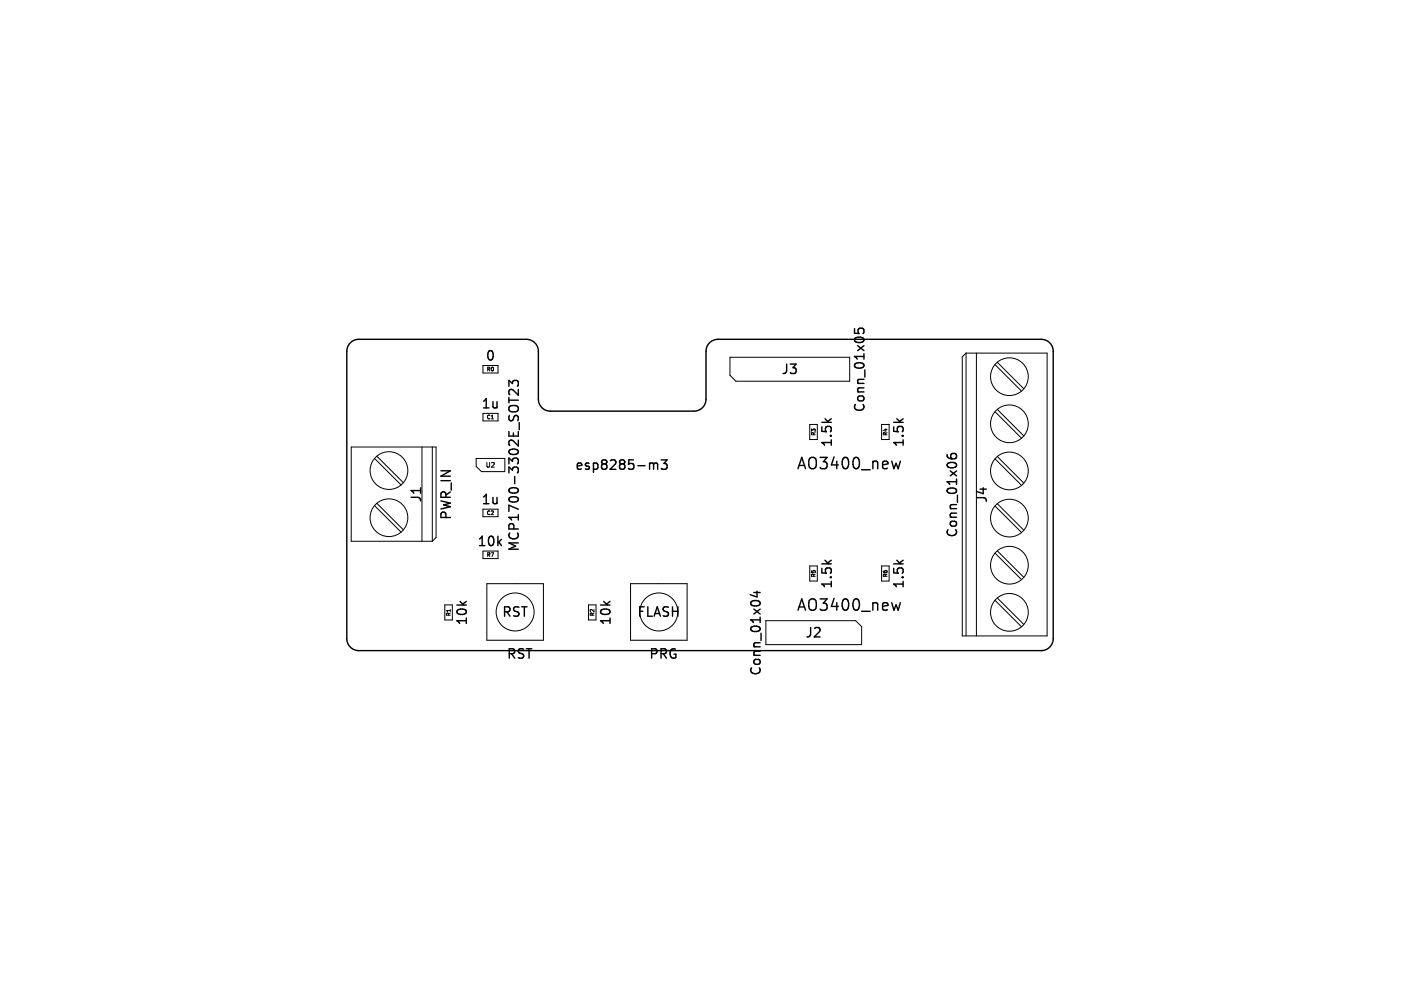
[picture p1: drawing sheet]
<svg xmlns="http://www.w3.org/2000/svg" width="297mm" height="210mm" viewBox="0 0 297 210" stroke-linecap="round" stroke-linejoin="round" font-family="sans-serif">
<g fill="none" stroke="#000" stroke-width=".3">
<path d="M74.5 72.5l1-.5 .6-.1h35.5a2.54 2.54 0 0 1 2.5 2.6v10.1a2.54 2.54 0 0 0 2.6 2.6h30.4a2.54 2.54 0 0 0 2.6-2.6v-10.1a2.54 2.54 0 0 1 2.5-2.6h68.6a2.54 2.54 0 0 1 2.5 2.6v60.9a2.54 2.54 0 0 1-2.5 2.5h-144.7a2.54 2.54 0 0 1-2.6-2.5v-60.9a2.53 2.53 0 0 1 1-2zM103.7 74.4l.4-.1a1.25 1.25 0 0 1 0 2h-.2a1.33 1.33 0 0 1-.2-1.9zM166.8 77.2v1.4a.64 .64 0 0 1-.8 .6M167.6 77.2h1.2l-.7 .8 .6 .1v.9l-.3 .2h-.6l-.2-.2M181.2 69.7v.9l.9 .1-.2-.3 .1-.6 .3-.2 .7 .1 .2 .3v.4l-.2 .3M181.3 77.2a1.33 1.33 0 0 1 1.9 .2v.2a1.25 1.25 0 0 1-2 0zM181.4 71.7l.5-.2 .9 .1 .3 .2 .1 .3a1.25 1.25 0 0 1-2 0zM181.8 73.3l1.4 1M183.2 75v1.1M183.2 75.6h-2l.5 .5M183.2 73.3l-1.4 1M183.4 78.4v1.6"/>
<path d="M93.5 99.8h2l-2 1.2h2M102.5 86.5h1.2M102.5 85.1l.6-.6v2M104.5 85.2l.1 1.2 .5 .1 .3-.2M105.4 85.2v1.3M107.9 81.9v-1.2l.8 .6 .1-.5h.9l.2 .2v.6l-.2 .3M107.9 91.5v1h2v-1M107.9 98.4v-1.3l.8 .7 .1-.6h.9l.2 .3v.6l-.2 .3M107.9 84.3v1.1M107.9 84.8h2M108 88.1l-.1 .7 .2 .3h.6l.3-.8 .5-.2 .4 .4-.1 .7M108 95.5a1.33 1.33 0 0 1 1.9 .2v.2a1.25 1.25 0 0 1-2 0z"/>
<path d="M108.2 86.1a1.34 1.34 0 0 1 1.7 .4 .67 .67 0 0 1-.7 .8h-.6a.67 .67 0 0 1-.7-.5 .67 .67 0 0 1 .3-.7zM108.8 91.8v.7M109.9 82.6v1.2l-1.1-1.1-.3-.1-.4 .1-.2 .2v.5l.2 .3M109.9 93.3v1.3l-1.1-1.2-.3-.1-.4 .1-.2 .3v.5l.2 .3M110.1 89.6v1.5M122.4 98.8l.9-.2v-.3l-.6-.1-.3 .3 .1 .9h.8M124.9 98.3l-.5-.1-.3 .3 .1 .2 .7 .2v.5h-.8M125.8 98.3l.6-.1 .4 .4v.5l-.2 .3h-.8M125.8 98.2v2M127.9 98.4l-.4 .3 .1 .6 .3 .2h.4l.4-.4-.1-.5-.3-.2M127.9 98.4l-.4-.4 .4-.5h.4l.4 .4-.4 .5M127.9 98.4h.4"/>
<path d="M129.4 97.7l.3-.2h.5l.3 .2 .1 .4-.1 .3-1.2 1.1h1.3M131.7 98.4l-.4-.4 .4-.5 .6 .1 .2 .3-.4 .5M131.7 98.4l-.4 .3 .1 .6 .3 .2 .6-.1 .2-.3-.1-.5-.3-.2M131.7 98.4h.4M134.3 97.5h-1l-.1 1 .3-.2 .7 .1 .2 .2-.1 .7-.3 .2h-.5l-.3-.2M135.2 98.7h1.6M137.7 98.4l.6-.2 .3 .3M137.7 98.2v1.3M138.6 98.5l.3-.3 .4 .1 .1 1.2M138.6 98.5v1M140.2 97.5h1.2l-.6 .8 .5 .2v.8l-.2 .2h-.6l-.3-.2M169.2 99.4l.8-2.4 .8 2.4"/>
<path d="M169.4 98.7h1.2M171.8 97.1a.8 .8 0 0 1 .9-.1 .8 .8 0 0 1 .4 .8v.8a.8 .8 0 0 1-.8 .8 .8 .8 0 0 1-.8-.8v-.8zM173.9 97h1.5l-.8 .9a.65 .65 0 0 1 .8 .4v.6l-.3 .4-.9 .1-.3-.3M174.2 90.5v.9l1 .1-.2-.2 .1-.7 .3-.2 .7 .1 .1 .3v.5l-.1 .2M174.2 89.5h2M174.9 88.8l.8 .7M176.1 92.4h.1M176.2 93.3v1.1M176.2 93.8h-2l.6 .6M176.2 88.8l-.7 .6M176.8 96.9l-.5 1.7h1.5M177.4 97.8v1.6"/>
<path d="M178.9 97.1a.57 .57 0 0 1 .9 .3 1.24 1.24 0 0 1-.7 2 1.59 1.59 0 0 1-.2-2.3zM181.2 97.1a.57 .57 0 0 1 .9 .3 1.24 1.24 0 0 1-.7 2 1.59 1.59 0 0 1-.2-2.3zM181.4 85.8a.8 .8 0 0 0 0 1 .8 .8 0 0 0 .9 .2 .75 .75 0 0 0 .8-.4 .75 .75 0 0 0-.1-.8M181.8 83.1h1.4M181.8 81.3h1.4M181.9 84.1l.3-.1h.6l.3 .1 .1 .5-.4 .4h-.6l-.4-.4zM182.7 99.6h1.8M183.2 82.2l-1.3 .1-.1 .5 .2 .3M183.2 80.4l-1.3 .1-.1 .5 .2 .3M185.1 97.8v1.6M185.1 98a.6 .6 0 0 1 1 .1v1.3M187.1 98.6l1.2-.3-.1-.4-.7-.1-.4 .3 .1 1.2 .3 .1 .7-.1"/>
<path d="M189.1 97.8l.4 1.6 .5-1.2 .4 1.2 .5-1.6M189.5 90.5v.9l.9 .1-.2-.2 .1-.7 .3-.2 .7 .1 .2 .3v.5l-.2 .2M189.5 89.5h2M190.1 88.8l.8 .7M191.3 92.4h.2M191.5 93.8h-2l.5 .6M191.5 93.3v1.1M191.5 88.8l-.8 .6M200.8 96.3a.79 .79 0 0 0 .9 1h.7l.3-.2 .1-.6-.2-.3-.7-.1-.2 .2-.1 .6 .3 .4M200.9 98.3a1.33 1.33 0 0 1 1.9 .2v.2a1.25 1.25 0 0 1-2 0zM201.5 99.9l1.3 1M202.8 99.9l-1.3 1"/>
<path d="M87.2 105.4h1.4a.64 .64 0 0 1 .6 .8M89.2 103.4v1.2M89.2 104h-2l.5 .6M93.5 106.2l2 .5-1.4 .4 1.4 .3-2 .5M93.5 101.9h2M94.5 109.7l-.1-.9-.2-.2-.5 .1-.2 .3v.7h2M94.5 105.4l-.1-.9-.2-.2-.5 .1-.2 .3v.7h2M95.5 104.3l-1 .7M95.7 102.4v1.5M101.7 115.7h1.1M101.7 114.3l.5-.6v2M102.5 105.4l.6-.6v2"/>
<path d="M102.5 106.8h1.2M103.8 113.9l.4-.2a1.25 1.25 0 0 1 0 2l-.4-.1-.1-.3-.1-.9zM104.5 105.5l.1 1.2 .5 .1 .3-.2M105.4 105.5v1.3M105.6 113.7v2M105.8 114.9l.5 .8M106.3 114.4l-.7 .7M107.9 100.3v-1.3l.8 .7 .1-.6h.9l.2 .3v.6l-.2 .3M108 103.7a1.33 1.33 0 0 1 1.9 .2v.2a1.25 1.25 0 0 1-2 0zM108.1 105.5l.6-.2 .8 .1 .3 .2 .1 .4a1.25 1.25 0 0 1-2 0zM108.1 113a.8 .8 0 0 0 0 1 .8 .8 0 0 0 .9 .3 .75 .75 0 0 0 .8-.4 .75 .75 0 0 0-.1-.9M108.9 112.2l-.1-1-.2-.2-.5 .1-.2 .3v.8h2"/>
<path d="M109.1 101v1.5M109.9 109.1v1.2M109.9 115.1h-2l1.4 .7-1.4 .6h2M109.9 108l-2-.9v1.3M109.9 109.7h-2l.6 .6M174.2 119.6h2M174.9 118.8l.8 .8M176.2 118.8l-.7 .6M189.5 119.6h2M190.1 118.8l.8 .8M191.5 118.8l-.8 .6M200.9 103.8a1.33 1.33 0 0 1 1.9 .1v.2a1.25 1.25 0 0 1-2 0z"/>
<path d="M201 112.3a.8 .8 0 0 0 0 1 .8 .8 0 0 0 .9 .3 .75 .75 0 0 0 .8-.4 .75 .75 0 0 0-.1-.9M201.5 109.7h1.3M201.5 107.8h1.3M201.6 110.7l.3-.2h.5l.3 .2 .1 .5-.4 .4h-.5l-.4-.4zM202.8 107l-1.2 .1-.1 .5 .2 .2M202.8 101.6v1.1M202.8 108.8l-1.2 .1-.1 .5 .2 .3M202.8 102.1h-2l.6 .6M203 105v1.5M207.1 105.5h1.5a.64 .64 0 0 1 .5 .8M207.8 103.7h1.3M208.5 103.4v1.3l-1.5-.5"/>
<path d="M96.9 128.3h2M97 129.4a1.33 1.33 0 0 1 1.9 .2v.2a1.25 1.25 0 0 1-2 0zM97.5 127.5l.8 .8M98.9 131v1.2M98.9 131.6h-2l.5 .6M98.9 127.5l-.8 .6M107 129.7l.9-.1 .2-.3-.1-.5-.3-.1h-.7v2M107.5 129.7l.6 1M108 138.6l.9-.1 .2-.3-.1-.5-.3-.1h-.7v1.9M108.5 138.6l.6 .9M110 128.8l-.7-.1-.4 .3 .2 .5 .8 .4v.6l-.3 .2-.7-.1M110.6 128.7h1.1"/>
<path d="M111 137.6h-.7l-.3 .1v.6l.8 .4 .2 .5-.4 .3h-.7M111.2 128.7v2M111.6 137.6h1.1M112.2 137.6v1.9M127.3 128.3h2M127.4 129.4a1.33 1.33 0 0 1 1.9 .2v.2a1.25 1.25 0 0 1-2 0zM128 127.5l.8 .8M129.3 131.6h-2l.6 .6M129.3 131v1.2M129.3 127.5l-.7 .6M135.6 129.6h.7M136.6 128.7h-1v2"/>
<path d="M137.4 128.7v2h.9M138.2 138.6l.9-.1 .2-.3-.1-.5-.3-.1h-.7v1.9M138.7 130.7l.6-2 .7 2M138.9 130.1h.9M140.2 138.6l.9-.1 .2-.3-.1-.5-.3-.1h-.7v1.9M140.6 138.6l.7 .9M141.7 128.8l-.7-.1-.3 .1v.6l.8 .4 .2 .5-.4 .4-.7-.1M142.6 129.6h1.1M142.6 128.7v2M143.2 137.6a.98 .98 0 0 0-1.2 .8 .98 .98 0 0 0 .7 1.1l.6-.1v-.7h-.4M143.7 128.7v2M159.3 133a1.33 1.33 0 0 1 1.9 .2v.2a1.25 1.25 0 0 1-2 0z"/>
<path d="M159.4 127.5l.5-.2 .9 .1 .3 .2 .1 .4a1.25 1.25 0 0 1-2 0zM159.8 138.9h1.4M159.8 137.1h1.4M159.8 129.1l1.4 1.1M159.8 125.6h1.4M159.9 140l.3-.2h.6l.3 .2 .1 .5-.4 .3h-.6l-.4-.3zM160.5 125.3v1.3l-1.4-.5M161.2 130.9v1.1M161.2 136.3l-1.3 .1-.1 .5 .2 .2M161.2 138.1l-1.3 .1-.1 .5 .2 .2M161.2 131.4h-2l.5 .6M161.2 129.1l-1.4 1.1"/>
<path d="M161.4 134.3v1.5M169.2 129.4l.8-2.4 .8 2.4M169.4 128.7h1.2M171.6 127.3a.8 .8 0 0 1 .9-.3 .8 .8 0 0 1 .6 .8v.8a.8 .8 0 0 1-.8 .8 .8 .8 0 0 1-.8-.8zM171.9 133v1.5a.64 .64 0 0 1-.8 .5M172.7 133.2l.3-.2h.5l.3 .2 .1 .4-.1 .3-1.2 1.1h1.3M173.9 127h1.5l-.8 .9a.65 .65 0 0 1 .8 .5v.5l-.3 .4-.9 .1-.3-.2M174.2 120.5v1h1l-.2-.2 .1-.7 .3-.2 .7 .1 .1 .3v.5l-.1 .2M176.1 122.4h.1M176.2 123.3v1.1M176.2 123.8h-2l.6 .6M176.8 126.9l-.5 1.7h1.5"/>
<path d="M177.4 127.8v1.6M178.9 127.1a.57 .57 0 0 1 .9 .3 1.24 1.24 0 0 1-.7 2 1.59 1.59 0 0 1-.2-2.3zM181.2 127.1a.57 .57 0 0 1 .9 .3 1.24 1.24 0 0 1-.7 2 1.59 1.59 0 0 1-.2-2.3zM182.7 129.6h1.8M185.1 127.8v1.6M185.1 128a.6 .6 0 0 1 1 .1v1.3M187.1 128.6l1.2-.2-.1-.5-.7-.1-.4 .3 .1 1.2 .3 .1 .7-.1M189.1 127.8l.4 1.6 .5-1.2 .4 1.2 .5-1.6M189.5 120.5v1h.9l-.2-.2 .1-.7 .3-.2 .7 .1 .2 .3v.5l-.2 .2M191.3 122.4h.2M191.5 123.3v1.1M191.5 123.8h-2l.5 .6"/>
<path d="M159.4 141.6a.8 .8 0 0 0-.1 1 .8 .8 0 0 0 1 .2 .75 .75 0 0 0 .8-.3 .75 .75 0 0 0-.1-.9"/>
</g>
<g fill="none" stroke="#000" stroke-width=".21">
<path d="M102.4 77.5h3.2v1.6h-3.2zM103.4 78.3l.4-.1v-.3h-.4v.8M103.6 78.3l.3 .4M104.2 77.9h.2a.37 .37 0 0 1 .2 .4 .37 .37 0 0 1-.4 .3zM154.8 75.8h25.3v5h-24.1l-1.2-1.2zM204 75.7l.8-.8h17.2v59.9h-18zM204.8 74.9v59.9M207 74.9v59.9M211 77.3l5.6 5.6M211.5 76.8l5.5 5.6M74.5 94.8h18v19.2l-.8 .8h-17.2zM79.4 97.2l5.6 5.6"/>
<path d="M79.9 96.7l5.6 5.6M89.5 94.8v20M91.7 94.8v20M101 97.2h6v2.8h-4.9l-1.1-1.1zM102.4 87.6h3.2v1.6h-3.2zM103.2 98.1v.8l.2 .2 .4-.2v-.8M103.9 88.1a.35 .35 0 0 0-.5 .3 .35 .35 0 0 0 .5 .3M104.2 88.8h.4M104.2 88.2l.2-.2v.8M104.2 98.1h.4l.2 .2-.6 .8h.6M171.7 90h1.6v3.2h-1.6zM172 91.5v-.5l.3 .2 .1-.2h.4v.5"/>
<path d="M172.5 92.2l-.1-.4h-.3l-.1 .4h.8M172.8 91.7l-.3 .3M186.9 90h1.6v3.2h-1.6zM187.5 91h.6M187.7 92.2v-.4h-.3l-.1 .4h.8M187.8 90.9v.5l-.6-.2M188.1 91.7l-.4 .3M211 87.3l5.6 5.6M211 97.3l5.6 5.6M211.5 86.8l5.5 5.6M211.5 96.8l5.5 5.6M79.4 107.2l5.6 5.6"/>
<path d="M79.9 106.7l5.6 5.6M102.4 108h3.2v1.6h-3.2zM102.4 116.8h3.2v1.6h-3.2zM103.4 117.6h.4v-.3l-.4-.1v.8M103.6 117.6l.3 .4M103.9 108.4a.35 .35 0 0 0-.5 .3 .35 .35 0 0 0 .5 .3M104.1 117.2h.6l-.4 .8M104.2 108.4l.3-.1 .1 .2-.5 .6h.5M171.7 120h1.6v3.2h-1.6zM186.9 120h1.6v3.2h-1.6zM211 107.3l5.6 5.6M211 117.3l5.6 5.6"/>
<path d="M211.5 106.8l5.5 5.6M211.5 116.8l5.5 5.6M94.3 128.3h1.6v3.1h-1.6zM95.1 130.4v-.3l-.4-.1v.4h.8M95.5 130l-.4 .3M95.5 129.2v.5M95.5 129.5h-.8l.2 .2M103.2 123.8h12v11.9h-12zM124.8 128.3h1.6v3.1h-1.6zM125.6 130.4l-.1-.3-.3-.1-.1 .4h.8M125.9 129.2v.5l-.5-.5-.3 .2 .1 .3M125.9 130l-.3 .3"/>
<path d="M133.7 123.8h12v11.9h-12zM162.4 131.6h19l1.3 1.3v3.8h-20.3zM172 121v.4h.4v-.4h.4v.4M172.5 122.2l-.1-.4h-.3l-.1 .4h.8M172.8 121.7l-.3 .3M187.3 121l.2 .4h.4l.2-.1-.1-.3h-.4l.1 .4M187.7 122.2v-.4h-.3l-.1 .4h.8M188.1 121.7l-.4 .3M211 127.3l5.6 5.6M211.5 126.8l5.5 5.6"/>
<circle cx="214" cy="79.9" r="4"/>
<circle cx="82.5" cy="99.8" r="4"/>
<circle cx="214" cy="89.9" r="4"/>
<circle cx="214" cy="99.9" r="4"/>
<circle cx="82.5" cy="109.8" r="4"/>
<circle cx="214" cy="109.8" r="4"/>
<circle cx="214" cy="119.8" r="4"/>
<circle cx="109.2" cy="129.8" r="4"/>
<circle cx="139.7" cy="129.8" r="4"/>
<circle cx="214" cy="129.8" r="4"/>
</g>
</svg>
